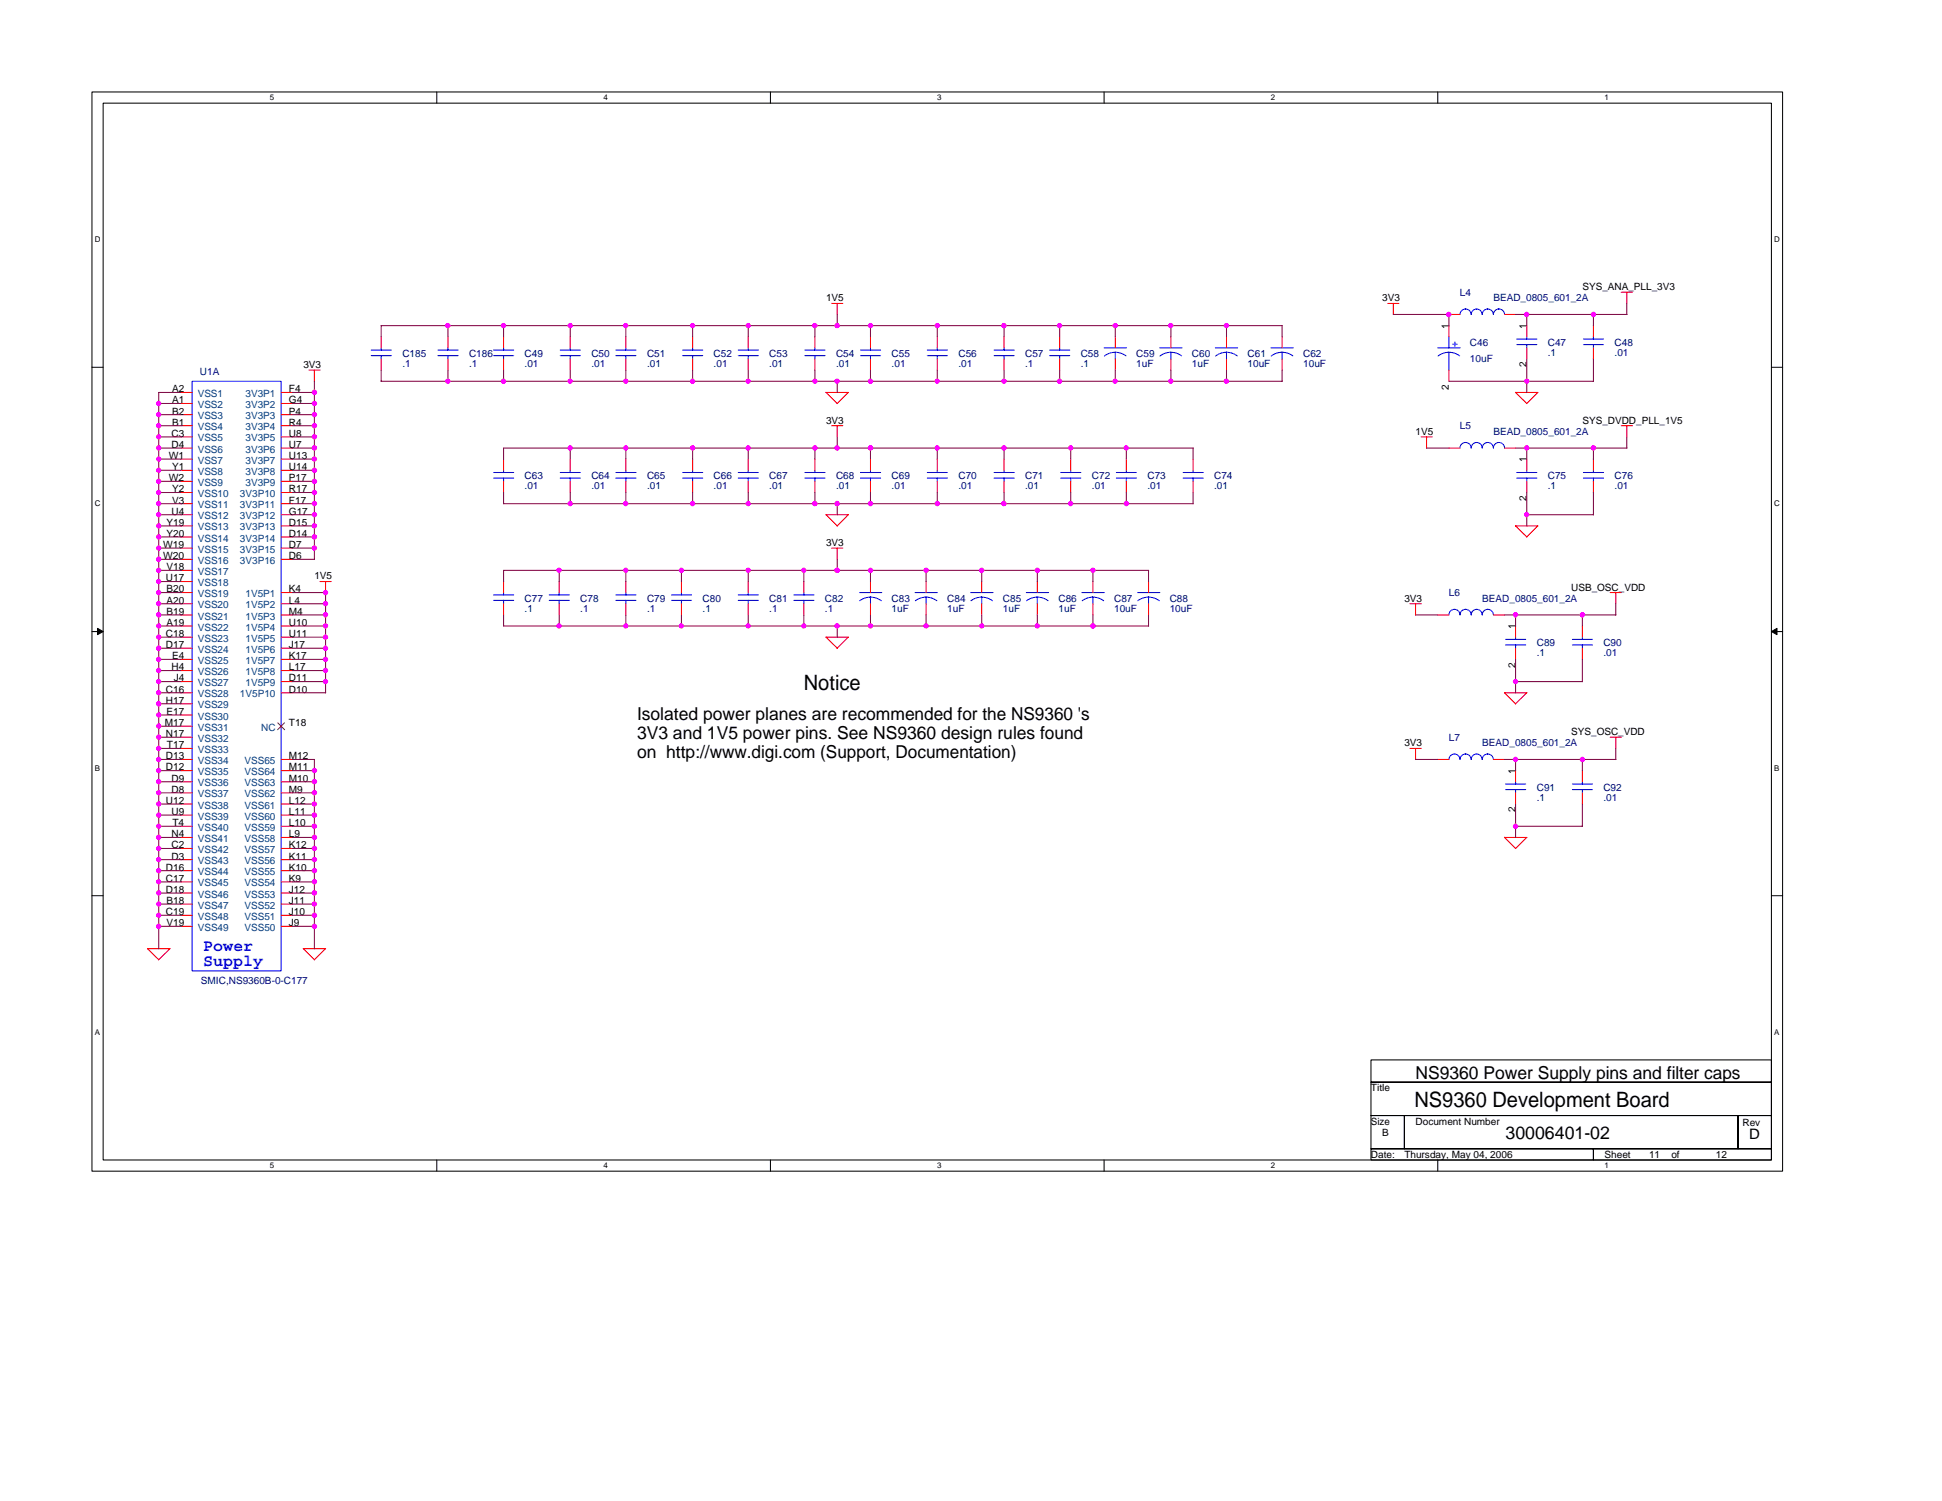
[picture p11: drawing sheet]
<svg xmlns="http://www.w3.org/2000/svg" width="279mm" height="216mm" viewBox="0 0 279 216" stroke-linecap="round" stroke-linejoin="round" font-family="sans-serif">
<defs><g id="words">
<g font-size="3">
<text x="115.7" y="99.2">Notice</text>
<text x="203.5" y="159.2">NS9360 Development Board</text>
</g>
<g font-size="2.6">
<text x="91.6" y="103.5">Isolated power planes are recommended for the NS9360 's</text>
<text x="91.6" y="106.3">3V3 and 1V5 power pins. See NS9360 design rules found</text>
<text x="91.6" y="109">on http://www.digi.com (Support, Documentation)</text>
<text x="203.7" y="155.2">NS9360 Power Supply pins and filter caps</text>
<text x="216.6" y="163.9">30006401-02</text>
</g>
<g font-size="2.4" fill="#00f">
<text x="29.2" y="136.9">Power</text>
<text x="29.2" y="138.9">Supply</text>
</g>
<text font-size="2.1" x="251.7" y="163.9">D</text>
<g font-size="1.4">
<text x="227.7" y="41.7">SYS_ANA_PLL_3V3</text>
<text x="118.8" y="43.3">1V5</text>
<text x="198.9" y="43.3">3V3</text>
<text x="208.4" y="47.3" transform="rotate(-90 208.4 47.3)">1</text>
<text x="219.6" y="47.3" transform="rotate(-90 219.6 47.3)">1</text>
<text x="43.6" y="52.9">3V3</text>
<text x="219.6" y="52.8" transform="rotate(-90 219.6 52.8)">2</text>
<text x="24.8" y="56.4">A2</text>
<text x="24.8" y="58">A1</text>
<text x="24.8" y="59.6">B2</text>
<text x="41.6" y="56.4">F4</text>
<text x="41.6" y="58">G4</text>
<text x="41.6" y="59.6">P4</text>
<text x="208.4" y="56" transform="rotate(-90 208.4 56)">2</text>
<text x="24.7" y="62.8">C3</text>
<text x="24.7" y="64.4">D4</text>
<text x="24.8" y="61.2">B1</text>
<text x="41.6" y="61.2">R4</text>
<text x="41.6" y="62.8">U8</text>
<text x="41.6" y="64.4">U7</text>
<text x="118.8" y="60.9">3V3</text>
<text x="203.7" y="62.5">1V5</text>
<text x="227.7" y="60.9">SYS_DVDD_PLL_1V5</text>
<text x="24.3" y="66">W1</text>
<text x="24.3" y="69.2">W2</text>
<text x="24.8" y="67.6">Y1</text>
<text x="24.8" y="70.8">Y2</text>
<text x="41.6" y="66">U13</text>
<text x="41.6" y="67.6">U14</text>
<text x="41.6" y="69.2">P17</text>
<text x="41.6" y="70.8">R17</text>
<text x="219.6" y="66.5" transform="rotate(-90 219.6 66.5)">1</text>
<text x="24" y="75.6">Y19</text>
<text x="24" y="77.2">Y20</text>
<text x="24.7" y="74">U4</text>
<text x="24.8" y="72.4">V3</text>
<text x="41.6" y="72.4">F17</text>
<text x="41.6" y="74">G17</text>
<text x="41.6" y="75.6">D15</text>
<text x="41.6" y="77.2">D14</text>
<text x="219.6" y="72" transform="rotate(-90 219.6 72)">2</text>
<text x="23.5" y="78.8">W19</text>
<text x="23.5" y="80.4">W20</text>
<text x="23.9" y="83.6">U17</text>
<text x="24" y="82">V18</text>
<text x="41.6" y="78.8">D7</text>
<text x="41.6" y="80.4">D6</text>
<text x="45.2" y="83.3">1V5</text>
<text x="118.8" y="78.5">3V3</text>
<text x="24" y="85.2">B20</text>
<text x="24" y="86.8">A20</text>
<text x="24" y="88.4">B19</text>
<text x="41.6" y="85.2">K4</text>
<text x="41.6" y="86.8">L4</text>
<text x="41.6" y="88.4">M4</text>
<text x="202" y="86.5">3V3</text>
<text x="226.1" y="84.9">USB_OSC_VDD</text>
<text x="23.9" y="91.6">C18</text>
<text x="23.9" y="93.2">D17</text>
<text x="24" y="90">A19</text>
<text x="24.8" y="94.8">E4</text>
<text x="41.6" y="90">U10</text>
<text x="41.6" y="91.6">U11</text>
<text x="41.6" y="93.2">J17</text>
<text x="41.6" y="94.8">K17</text>
<text x="218" y="90.5" transform="rotate(-90 218 90.5)">1</text>
<text x="23.9" y="99.6">C16</text>
<text x="23.9" y="101.2">H17</text>
<text x="24.7" y="96.4">H4</text>
<text x="25" y="98">J4</text>
<text x="41.6" y="96.4">L17</text>
<text x="41.6" y="98">D11</text>
<text x="41.6" y="99.6">D10</text>
<text x="218" y="96" transform="rotate(-90 218 96)">2</text>
<text x="23.7" y="104.4">M17</text>
<text x="23.9" y="106">N17</text>
<text x="24" y="102.8">E17</text>
<text x="24" y="107.6">T17</text>
<text x="41.6" y="104.4">T18</text>
<text x="202" y="107.3">3V3</text>
<text x="226.1" y="105.7">SYS_OSC_VDD</text>
<text x="23.9" y="109.2">D13</text>
<text x="23.9" y="110.8">D12</text>
<text x="24.7" y="112.4">D9</text>
<text x="41.6" y="112.4">M10</text>
<text x="41.6" y="110.8">M11</text>
<text x="41.6" y="109.2">M12</text>
<text x="218" y="111.3" transform="rotate(-90 218 111.3)">1</text>
<text x="23.9" y="115.6">U12</text>
<text x="24.7" y="114">D8</text>
<text x="24.7" y="117.2">U9</text>
<text x="24.8" y="118.8">T4</text>
<text x="41.6" y="118.8">L10</text>
<text x="41.6" y="117.2">L11</text>
<text x="41.6" y="115.6">L12</text>
<text x="41.6" y="114">M9</text>
<text x="218" y="116.8" transform="rotate(-90 218 116.8)">2</text>
<text x="23.9" y="125.2">D16</text>
<text x="24.7" y="120.4">N4</text>
<text x="24.7" y="122">C2</text>
<text x="24.7" y="123.6">D3</text>
<text x="41.6" y="125.2">K10</text>
<text x="41.6" y="123.6">K11</text>
<text x="41.6" y="122">K12</text>
<text x="41.6" y="120.4">L9</text>
<text x="23.9" y="126.8">C17</text>
<text x="23.9" y="128.4">D18</text>
<text x="23.9" y="131.6">C19</text>
<text x="24" y="130">B18</text>
<text x="41.6" y="131.6">J10</text>
<text x="41.6" y="130">J11</text>
<text x="41.6" y="128.4">J12</text>
<text x="41.6" y="126.8">K9</text>
<text x="24" y="133.2">V19</text>
<text x="41.6" y="133.2">J9</text>
<text x="197.2" y="156.9">Title</text>
<text x="197.2" y="161.7">Size</text>
<text x="203.7" y="161.7">Document Number</text>
<text x="250.7" y="161.9">Rev</text>
<text x="197.2" y="166.5">Date:</text>
<text x="198.9" y="163.3">B</text>
<text x="202" y="166.5">Thursday, May 04, 2006</text>
<text x="230.9" y="166.5">Sheet</text>
<text x="237.2" y="166.5">11</text>
<text x="240.5" y="166.5">of</text>
<text x="246.9" y="166.5">12</text>
</g>
<g font-size="1.4" fill="#000080">
<text x="210" y="42.5">L4</text>
<text x="214.9" y="43.3">BEAD_0805_601_2A</text>
<text x="28.8" y="53.9">U1A</text>
<text x="57.9" y="51.3">C185</text>
<text x="57.9" y="52.8">.1</text>
<text x="67.5" y="51.3">C186</text>
<text x="67.5" y="52.8">.1</text>
<text x="75.5" y="51.3">C49</text>
<text x="75.5" y="52.8">.01</text>
<text x="85.1" y="51.3">C50</text>
<text x="85.1" y="52.8">.01</text>
<text x="93.1" y="51.3">C51</text>
<text x="93.1" y="52.8">.01</text>
<text x="102.7" y="51.3">C52</text>
<text x="102.7" y="52.8">.01</text>
<text x="110.7" y="51.3">C53</text>
<text x="110.7" y="52.8">.01</text>
<text x="120.3" y="51.3">C54</text>
<text x="120.3" y="52.8">.01</text>
<text x="128.3" y="51.3">C55</text>
<text x="128.3" y="52.8">.01</text>
<text x="137.9" y="51.3">C56</text>
<text x="137.9" y="52.8">.01</text>
<text x="147.5" y="51.3">C57</text>
<text x="147.5" y="52.8">.1</text>
<text x="155.5" y="51.3">C58</text>
<text x="155.5" y="52.8">.1</text>
<text x="163.5" y="51.3">C59</text>
<text x="163.5" y="52.8">1uF</text>
<text x="171.5" y="51.3">C60</text>
<text x="171.5" y="52.8">1uF</text>
<text x="179.5" y="51.3">C61</text>
<text x="179.5" y="52.8">10uF</text>
<text x="187.5" y="51.3">C62</text>
<text x="187.5" y="52.8">10uF</text>
<text x="211.5" y="49.7">C46</text>
<text x="211.5" y="52.1">10uF</text>
<text x="222.7" y="49.7">C47</text>
<text x="222.7" y="51.2">.1</text>
<text x="232.3" y="49.7">C48</text>
<text x="232.3" y="51.2">.01</text>
<text x="210" y="61.7">L5</text>
<text x="214.9" y="62.5">BEAD_0805_601_2A</text>
<text x="75.5" y="68.9">C63</text>
<text x="75.5" y="70.4">.01</text>
<text x="85.1" y="68.9">C64</text>
<text x="85.1" y="70.4">.01</text>
<text x="93.1" y="68.9">C65</text>
<text x="93.1" y="70.4">.01</text>
<text x="102.7" y="68.9">C66</text>
<text x="102.7" y="70.4">.01</text>
<text x="110.7" y="68.9">C67</text>
<text x="110.7" y="70.4">.01</text>
<text x="120.3" y="68.9">C68</text>
<text x="120.3" y="70.4">.01</text>
<text x="128.3" y="68.9">C69</text>
<text x="128.3" y="70.4">.01</text>
<text x="137.9" y="68.9">C70</text>
<text x="137.9" y="70.4">.01</text>
<text x="147.5" y="68.9">C71</text>
<text x="147.5" y="70.4">.01</text>
<text x="157.1" y="68.9">C72</text>
<text x="157.1" y="70.4">.01</text>
<text x="165.1" y="68.9">C73</text>
<text x="165.1" y="70.4">.01</text>
<text x="174.7" y="68.9">C74</text>
<text x="174.7" y="70.4">.01</text>
<text x="222.7" y="68.9">C75</text>
<text x="222.7" y="70.4">.1</text>
<text x="232.3" y="68.9">C76</text>
<text x="232.3" y="70.4">.01</text>
<text x="75.5" y="86.5">C77</text>
<text x="75.5" y="88">.1</text>
<text x="83.5" y="86.5">C78</text>
<text x="83.5" y="88">.1</text>
<text x="93.1" y="86.5">C79</text>
<text x="93.1" y="88">.1</text>
<text x="101.1" y="86.5">C80</text>
<text x="101.1" y="88">.1</text>
<text x="110.7" y="86.5">C81</text>
<text x="110.7" y="88">.1</text>
<text x="118.7" y="86.5">C82</text>
<text x="118.7" y="88">.1</text>
<text x="128.3" y="86.5">C83</text>
<text x="128.3" y="88">1uF</text>
<text x="136.3" y="86.5">C84</text>
<text x="136.3" y="88">1uF</text>
<text x="144.3" y="86.5">C85</text>
<text x="144.3" y="88">1uF</text>
<text x="152.3" y="86.5">C86</text>
<text x="152.3" y="88">1uF</text>
<text x="160.3" y="86.5">C87</text>
<text x="160.3" y="88">10uF</text>
<text x="168.3" y="86.5">C88</text>
<text x="168.3" y="88">10uF</text>
<text x="208.5" y="85.7">L6</text>
<text x="213.2" y="86.5">BEAD_0805_601_2A</text>
<text x="221.1" y="92.9">C89</text>
<text x="221.1" y="94.4">.1</text>
<text x="230.7" y="92.9">C90</text>
<text x="230.7" y="94.4">.01</text>
<text x="208.5" y="106.5">L7</text>
<text x="213.2" y="107.3">BEAD_0805_601_2A</text>
<text x="221.1" y="113.7">C91</text>
<text x="230.7" y="113.7">C92</text>
<text x="221.1" y="115.2">.1</text>
<text x="230.7" y="115.2">.01</text>
<text x="28.9" y="141.6">SMIC,NS9360B-0-C177</text>
</g>
<text font-size="1.4" fill="#00f" x="208.9" y="49.9">+</text>
<g font-size="1.4" fill="#004080">
<text x="28.4" y="57.1">VSS1</text>
<text x="28.4" y="58.7">VSS2</text>
<text x="35.3" y="57.1">3V3P1</text>
<text x="35.3" y="58.7">3V3P2</text>
<text x="28.4" y="60.3">VSS3</text>
<text x="28.4" y="61.9">VSS4</text>
<text x="28.4" y="63.5">VSS5</text>
<text x="28.4" y="65.1">VSS6</text>
<text x="35.3" y="60.3">3V3P3</text>
<text x="35.3" y="61.9">3V3P4</text>
<text x="35.3" y="63.5">3V3P5</text>
<text x="35.3" y="65.1">3V3P6</text>
<text x="28.4" y="66.7">VSS7</text>
<text x="28.4" y="68.3">VSS8</text>
<text x="28.4" y="69.9">VSS9</text>
<text x="28.4" y="71.5">VSS10</text>
<text x="34.5" y="71.5">3V3P10</text>
<text x="35.3" y="66.7">3V3P7</text>
<text x="35.3" y="68.3">3V3P8</text>
<text x="35.3" y="69.9">3V3P9</text>
<text x="28.4" y="73.1">VSS11</text>
<text x="28.4" y="74.7">VSS12</text>
<text x="28.4" y="76.3">VSS13</text>
<text x="28.4" y="77.9">VSS14</text>
<text x="34.5" y="73.1">3V3P11</text>
<text x="34.5" y="74.7">3V3P12</text>
<text x="34.5" y="76.3">3V3P13</text>
<text x="34.5" y="77.9">3V3P14</text>
<text x="28.4" y="79.5">VSS15</text>
<text x="28.4" y="81.1">VSS16</text>
<text x="28.4" y="82.7">VSS17</text>
<text x="34.5" y="79.5">3V3P15</text>
<text x="34.5" y="81.1">3V3P16</text>
<text x="28.4" y="84.3">VSS18</text>
<text x="28.4" y="85.9">VSS19</text>
<text x="28.4" y="87.5">VSS20</text>
<text x="28.4" y="89.1">VSS21</text>
<text x="35.3" y="85.9">1V5P1</text>
<text x="35.3" y="87.5">1V5P2</text>
<text x="35.3" y="89.1">1V5P3</text>
<text x="28.4" y="90.7">VSS22</text>
<text x="28.4" y="92.3">VSS23</text>
<text x="28.4" y="93.9">VSS24</text>
<text x="28.4" y="95.5">VSS25</text>
<text x="35.3" y="90.7">1V5P4</text>
<text x="35.3" y="92.3">1V5P5</text>
<text x="35.3" y="93.9">1V5P6</text>
<text x="35.3" y="95.5">1V5P7</text>
<text x="28.4" y="97.1">VSS26</text>
<text x="28.4" y="98.7">VSS27</text>
<text x="28.4" y="100.3">VSS28</text>
<text x="28.4" y="101.9">VSS29</text>
<text x="34.5" y="100.3">1V5P10</text>
<text x="35.3" y="97.1">1V5P8</text>
<text x="35.3" y="98.7">1V5P9</text>
<text x="28.4" y="103.5">VSS30</text>
<text x="28.4" y="105.1">VSS31</text>
<text x="28.4" y="106.7">VSS32</text>
<text x="37.6" y="105.1">NC</text>
<text x="28.4" y="108.3">VSS33</text>
<text x="28.4" y="109.9">VSS34</text>
<text x="28.4" y="111.5">VSS35</text>
<text x="28.4" y="113.1">VSS36</text>
<text x="35.2" y="113.1">VSS63</text>
<text x="35.2" y="111.5">VSS64</text>
<text x="35.2" y="109.9">VSS65</text>
<text x="28.4" y="114.7">VSS37</text>
<text x="28.4" y="116.3">VSS38</text>
<text x="28.4" y="117.9">VSS39</text>
<text x="28.4" y="119.5">VSS40</text>
<text x="35.2" y="119.5">VSS59</text>
<text x="35.2" y="117.9">VSS60</text>
<text x="35.2" y="116.3">VSS61</text>
<text x="35.2" y="114.7">VSS62</text>
<text x="28.4" y="121.1">VSS41</text>
<text x="28.4" y="122.7">VSS42</text>
<text x="28.4" y="124.3">VSS43</text>
<text x="28.4" y="125.9">VSS44</text>
<text x="35.2" y="125.9">VSS55</text>
<text x="35.2" y="124.3">VSS56</text>
<text x="35.2" y="122.7">VSS57</text>
<text x="35.2" y="121.1">VSS58</text>
<text x="28.4" y="127.5">VSS45</text>
<text x="28.4" y="129.1">VSS46</text>
<text x="28.4" y="130.7">VSS47</text>
<text x="35.2" y="130.7">VSS52</text>
<text x="35.2" y="129.1">VSS53</text>
<text x="35.2" y="127.5">VSS54</text>
<text x="28.4" y="132.3">VSS48</text>
<text x="28.4" y="133.9">VSS49</text>
<text x="35.2" y="132.3">VSS51</text>
<text x="35.2" y="133.9">VSS50</text>
</g>
<g font-size="1.1">
<text x="38.8" y="14.4">5</text>
<text x="86.8" y="14.4">4</text>
<text x="134.8" y="14.4">3</text>
<text x="182.9" y="14.4">2</text>
<text x="230.9" y="14.4">1</text>
<text x="13.6" y="34.8">D</text>
<text x="255.3" y="34.8">D</text>
<text x="13.6" y="72.8">C</text>
<text x="255.3" y="72.8">C</text>
<text x="13.6" y="110.8">B</text>
<text x="255.3" y="110.8">B</text>
<text x="13.6" y="148.8">A</text>
<text x="255.3" y="148.8">A</text>
<text x="38.8" y="168">5</text>
<text x="86.8" y="168">4</text>
<text x="134.8" y="168">3</text>
<text x="182.9" y="168">2</text>
<text x="230.9" y="168">1</text>
</g>
</g></defs>
<path d="M13.2 13.2h243.3v155.3h-243.3zM14.8 14.8h240.1v152.1h-240.1z" fill="none" stroke="#000" stroke-width=".15"/>
<g fill="#fff">
<path d="M38.8 13.4h.7v1.3h-.7z"/>
<path d="M38.8 167h.7v1.3h-.7z"/>
</g>
<path d="M62.8 13.2v1.6M62.8 166.9v1.6" fill="none" stroke="#000" stroke-width=".15"/>
<g fill="#fff">
<path d="M86.8 13.4h.7v1.3h-.7z"/>
<path d="M86.8 167h.7v1.3h-.7z"/>
</g>
<path d="M110.8 13.2v1.6M110.8 166.9v1.6" fill="none" stroke="#000" stroke-width=".15"/>
<g fill="#fff">
<path d="M134.8 13.4h.7v1.3h-.7z"/>
<path d="M134.8 167h.7v1.3h-.7z"/>
</g>
<path d="M158.8 13.2v1.6M158.8 166.9v1.6" fill="none" stroke="#000" stroke-width=".15"/>
<g fill="#fff">
<path d="M182.9 13.4h.6v1.3h-.6z"/>
<path d="M182.9 167h.6v1.3h-.6z"/>
</g>
<path d="M206.9 13.2v1.6M206.9 166.9v1.6" fill="none" stroke="#000" stroke-width=".15"/>
<g fill="#fff">
<path d="M230.9 13.4h.6v1.3h-.6z"/>
<path d="M230.9 167h.6v1.3h-.6z"/>
<path d="M13.6 33.8h.8v1.3h-.8z"/>
<path d="M255.3 33.8h.8v1.3h-.8z"/>
<path d="M13.6 71.8h.8v1.3h-.8z"/>
<path d="M255.3 71.8h.8v1.3h-.8z"/>
</g>
<path d="M13.2 52.8h1.6M254.9 52.8h1.6" fill="none" stroke="#000" stroke-width=".15"/>
<g fill="#fff">
<path d="M13.6 109.8h.8v1.3h-.8z"/>
<path d="M255.3 109.8h.7v1.3h-.7z"/>
</g>
<path d="M13.2 90.8h1.6M254.9 90.8h1.6" fill="none" stroke="#000" stroke-width=".15"/>
<path d="M14 90.4l.8 .4-.8 .5zM254.9 90.8l.8-.4v.9z" fill="#000"/>
<path d="M14 90.4l.8 .4-.8 .5zM254.9 90.8l.8-.4v.9z" fill="none" stroke="#000" stroke-width=".14"/>
<g fill="#fff">
<path d="M13.6 147.8h.8v1.3h-.8z"/>
<path d="M255.3 147.8h.7v1.3h-.7z"/>
</g>
<path d="M13.2 128.8h1.6M254.9 128.8h1.6M197.2 152.5h57.7v3.2h-57.7zM197.2 155.7h57.7v4.8h-57.7zM197.2 160.5h4.8v4.7h-4.8zM197.2 165.2h32v1.7h-32zM202 160.5h48.1v4.7h-48.1zM229.2 165.2h25.7v1.7h-25.7zM250.1 160.5h4.8v4.7h-4.8z" fill="none" stroke="#000" stroke-width=".15"/>
<g fill="none" stroke="#f00" stroke-width=".15">
<path d="M26 56.4h1.6M26 58h1.6M26 59.6h1.6M40.4 56.4h1.6M40.4 58h1.6M40.4 59.6h1.6M44.4 53.2h1.7M45.2 53.2v1.7M54.8 48.4v1.6M54.8 51.6v1.6M64.5 48.4v1.6M64.5 51.6v1.6"/>
<path d="M72.5 48.4v1.6M72.5 51.6v1.6M82 48.4v1.6M82 51.6v1.6M90 48.4v1.6M90 51.6v1.6M99.6 48.4v1.6M99.6 51.6v1.6M107.6 48.4v1.6M107.6 51.6v1.6M117.2 48.4v1.6M117.2 51.6v1.6"/>
<path d="M119.7 43.6h1.6M120.5 43.6v1.7M122 56.4l-1.6 1.7M122.1 56.4h-3.3l1.7 1.6M125.2 48.4v1.6M125.2 51.6v1.6M134.8 48.4v1.6M134.8 51.6v1.6M144.5 48.4v1.6M144.5 51.6v1.6M152.5 48.4v1.6M152.5 51.6v1.6"/>
<path d="M160.5 48.4v1.6M160.5 51.6v1.6M168.5 48.4v1.6M168.5 51.6v1.6M176.5 48.4v1.6M176.5 51.6v1.6M184.5 48.4v1.6M184.5 51.6v1.6M199.7 43.6h1.6M200.5 43.6v1.7M208.5 45.2h1.5M208.5 46.8v1.6"/>
<path d="M208.5 53.2v1.6M216.5 45.2h1.6M219.7 46.8v1.6M219.7 50v1.6M221.2 56.4l-1.6 1.7M221.3 56.4h-3.2l1.6 1.6M229.2 46.8v1.6M229.2 50v1.6M233.2 42h1.7M234.1 42v1.7M26 61.2h1.6M26 75.6h1.6"/>
<path d="M26 62.8h1.6M26 74h1.6M26 78.8h1.6M26 64.5h1.6M26 66h1.6M26 67.6h1.6M26 69.2h1.6M26 70.8h1.6M26 72.5h1.6M26 77.2h1.6M40.4 61.2h1.6M40.4 75.6h1.6"/>
<path d="M40.4 62.8h1.6M40.4 74h1.6M40.4 78.8h1.6M40.4 64.5h1.6M40.4 66h1.6M40.4 67.6h1.6M40.4 69.2h1.6M40.4 70.8h1.6M40.4 72.5h1.6M40.4 77.2h1.6M72.5 66v1.6M72.5 69.2v1.6"/>
<path d="M82 66v1.6M82 69.2v1.6M90 66v1.6M90 69.2v1.6M99.6 66v1.6M99.6 69.2v1.6M107.6 66v1.6M107.6 69.2v1.6M117.2 66v1.6M117.2 69.2v1.6M119.7 61.2h1.6M119.7 78.8h1.6"/>
<path d="M120.5 61.2v1.7M120.5 78.8v1.7M122 74l-1.6 1.7M122.1 74h-3.3l1.7 1.6M125.2 66v1.6M125.2 69.2v1.6M134.8 66v1.6M134.8 69.2v1.6M144.5 66v1.6M144.5 69.2v1.6M154 66v1.6M154 69.2v1.6"/>
<path d="M162 66v1.6M162 69.2v1.6M171.7 66v1.6M171.7 69.2v1.6M204.5 62.8h1.6M205.2 62.8v1.7M208.5 64.5h1.5M216.5 64.5h1.6M219.7 66v1.6M219.7 69.2v1.6M221.2 75.6l-1.6 1.7M221.3 75.6h-3.2l1.6 1.6"/>
<path d="M229.2 66v1.6M229.2 69.2v1.6M233.2 61.2h1.7M234.1 61.2v1.7M26 83.6h1.6M26 85.2h1.6M26 99.6h1.6M26 86.8h1.6M26 91.6h1.6M26 80.5h1.6M26 82h1.6M26 88.5h1.6"/>
<path d="M26 90h1.6M26 93.2h1.6M26 94.8h1.6M26 96.5h1.6M26 98h1.6M40.4 85.2h1.6M40.4 99.6h1.6M40.4 86.8h1.6M40.4 91.6h1.6M40.4 80.5h1.6M40.4 88.5h1.6M40.4 90h1.6"/>
<path d="M40.4 93.2h1.6M40.4 94.8h1.6M40.4 96.5h1.6M40.4 98h1.6M46 83.6h1.7M46.8 83.6v1.7M72.5 83.6v1.6M72.5 86.8v1.7M80.5 83.6v1.6M80.5 86.8v1.7M90 83.6v1.6M90 86.8v1.7"/>
<path d="M98 83.6v1.6M98 86.8v1.7M107.6 83.6v1.6M107.6 86.8v1.7M115.7 83.6v1.6M115.7 86.8v1.7M118.8 91.6l1.7 1.6M118.8 91.6h3.3M122 91.6l-1.6 1.7M125.2 83.6v1.6M125.2 86.8v1.7M133.2 83.6v1.6"/>
<path d="M133.2 86.8v1.7M141.2 83.6v1.6M141.2 86.8v1.7M149.2 83.6v1.6M149.2 86.8v1.7M157.2 83.6v1.6M157.2 86.8v1.7M165.2 83.6v1.6M165.2 86.8v1.7M202.9 86.8h1.6M203.7 86.8v1.7M206.9 88.5h1.6"/>
<path d="M214.9 88.5h1.6M218.1 90v1.6M218.1 93.2v1.6M219.7 99.6l-1.6 1.6-1.6-1.6h3.2M227.7 90v1.6M227.7 93.2v1.6M231.7 85.2h1.6M232.5 85.2v1.7M26 107.6h1.6M26 106h1.6M26 101.2h1.6M26 102.8h1.6"/>
<path d="M26 104.5h1.6M26 109.2h1.6M26 110.8h1.6M26 112.5h1.6M26 114h1.6M26 115.7h1.6M26 117.2h1.6M26 118.8h1.6M40.4 104.5h.1M40.4 109.2h1.6M40.4 110.8h1.6M40.4 112.5h1.6"/>
<path d="M40.4 114h1.6M40.4 115.7h1.6M40.4 117.2h1.6M40.4 118.8h1.6M202.9 107.6h1.6M203.7 107.6v1.7M206.9 109.2h1.6M214.9 109.2h1.6M218.1 110.8v1.7M218.1 114v1.7M227.7 110.8v1.7M227.7 114v1.7"/>
<path d="M231.7 106h1.6M232.5 106v1.7M21.2 136.4l1.6 1.6M21.2 136.5h3.3l-1.7 1.6M26 120.5h1.6M26 122h1.6M26 123.7h1.6M26 125.2h1.6M26 126.8h1.6M26 128.5h1.6M26 130h1.6M26 131.7h1.6"/>
<path d="M26 133.2h1.6M40.4 120.5h1.6M40.4 122h1.6M40.4 123.7h1.6M40.4 125.2h1.6M40.4 126.8h1.6M40.4 128.5h1.6M40.4 130h1.6M40.4 131.7h1.6M40.4 133.2h1.6M43.6 136.4l1.6 1.6M43.6 136.5h3.3"/>
<path d="M46.8 136.5l-1.6 1.6M216.4 120.4l1.7 1.6M216.5 120.5h3.2M219.7 120.5l-1.7 1.6"/>
</g>
<g fill="none" stroke="#00f" stroke-width=".15">
<path d="M27.6 54.8h12.8v84.9h-12.8zM53.4 51.2h2.9M53.4 50.4h2.9M54.8 50v.4M54.8 51.1v.5M63 51.2h2.9M63 50.4h2.9M64.5 50v.4M64.5 51.1v.5M71 51.2h2.9M71 50.4h2.9M72.5 50v.4"/>
<path d="M72.5 51.1v.5M80.6 51.2h2.9M80.6 50.4h2.9M82 50v.4M82 51.1v.5M88.6 51.2h2.9M88.6 50.4h2.9M90 50v.4M90 51.1v.5M98.2 51.2h2.9M98.2 50.4h2.9M99.6 50v.4"/>
<path d="M99.6 51.1v.5M106.2 51.2h2.9M106.2 50.4h2.9M107.6 50v.4M107.6 51.1v.5M115.8 51.2h2.9M115.8 50.4h2.9M117.2 50v.4M117.2 51.1v.5M123.8 51.2h2.9M123.8 50.4h2.9M125.2 50v.4"/>
<path d="M125.2 51.1v.5M133.4 51.2h2.9M133.4 50.4h2.9M134.8 50v.4M134.8 51.1v.5M143 51.2h2.9M143 50.4h2.9M144.5 50v.4M144.5 51.1v.5M151 51.2h2.9M151 50.4h2.9M152.5 50v.4"/>
<path d="M152.5 51.1v.5M158.8 50h3.3M160.5 50.7v1M162 51.2a2.56 2.56 0 0 0-1.6-.5 2.56 2.56 0 0 0-1.5 .5M166.9 50h3.2M168.5 50.7v1M170 51.2a2.56 2.56 0 0 0-1.6-.5 2.56 2.56 0 0 0-1.5 .5M174.9 50h3.2M176.5 50.7v1M178 51.2a2.56 2.56 0 0 0-1.6-.5 2.56 2.56 0 0 0-1.5 .5M182.9 50h3.2M184.5 50.7v1"/>
<path d="M186 51.2a2.56 2.56 0 0 0-1.6-.5 2.56 2.56 0 0 0-1.5 .5M206.9 50h3.2M208.5 48.4v1.7M208.5 50.7v2.6M210 51.2a2.56 2.56 0 0 0-1.6-.5h.1a2.56 2.56 0 0 0-1.6 .5M210 45.2a.8 .8 0 0 1 .8-.8 .8 .8 0 0 1 .9 .8 .79 .79 0 0 1 .8-.8 .79 .79 0 0 1 .7 .8 .8 .8 0 0 1 .8-.8 .8 .8 0 0 1 .9 .8 .8 .8 0 0 1 .7-.8 .8 .8 0 0 1 .9 .8M218.2 49.6h2.9M218.2 48.8h2.9M219.7 48.4v.4M219.7 49.5v.5M227.8 49.6h2.9M227.8 48.8h2.9"/>
<path d="M229.2 48.4v.4M229.2 49.5v.5M71 68.8h2.9M71 68h2.9M72.5 67.6v.4M72.5 68.7v.5M80.6 68.8h2.9M80.6 68h2.9M82 67.6v.4M82 68.7v.5M88.6 68.8h2.9M88.6 68h2.9"/>
<path d="M90 67.6v.4M90 68.7v.5M98.2 68.8h2.9M98.2 68h2.9M99.6 67.6v.4M99.6 68.7v.5M106.2 68.8h2.9M106.2 68h2.9M107.6 67.6v.4M107.6 68.7v.5M115.8 68.8h2.9M115.8 68h2.9"/>
<path d="M117.2 67.6v.4M117.2 68.7v.5M123.8 68.8h2.9M123.8 68h2.9M125.2 67.6v.4M125.2 68.7v.5M133.4 68.8h2.9M133.4 68h2.9M134.8 67.6v.4M134.8 68.7v.5M143 68.8h2.9M143 68h2.9"/>
<path d="M144.5 67.6v.4M144.5 68.7v.5M152.6 68.8h2.9M152.6 68h2.9M154 67.6v.4M154 68.7v.5M160.6 68.8h2.9M160.6 68h2.9M162 67.6v.4M162 68.7v.5M170.2 68.8h2.9M170.2 68h2.9"/>
<path d="M171.7 67.6v.4M171.7 68.7v.5M210 64.4a.8 .8 0 0 1 .8-.8 .8 .8 0 0 1 .9 .8 .79 .79 0 0 1 .8-.8 .79 .79 0 0 1 .7 .8 .8 .8 0 0 1 .8-.8 .8 .8 0 0 1 .9 .8 .8 .8 0 0 1 .7-.8 .8 .8 0 0 1 .9 .8M218.2 68.8h2.9M218.2 68h2.9M219.7 67.6v.4M219.7 68.7v.5M227.8 68.8h2.9M227.8 68h2.9M229.2 67.6v.4M229.2 68.7v.5M71 86.4h2.9"/>
<path d="M71 85.6h2.9M72.5 85.2v.4M72.5 86.3v.5M79 86.4h2.9M79 85.6h2.9M80.5 85.2v.4M80.5 86.3v.5M88.6 86.4h2.9M88.6 85.6h2.9M90 85.2v.4M90 86.3v.5M96.6 86.4h2.9"/>
<path d="M96.6 85.6h2.9M98 85.2v.4M98 86.3v.5M106.2 86.4h2.9M106.2 85.6h2.9M107.6 85.2v.4M107.6 86.3v.5M114.2 86.4h2.9M114.2 85.6h2.9M115.7 85.2v.4M115.7 86.3v.5M123.7 85.2h3.2"/>
<path d="M123.7 86.4a2.56 2.56 0 0 1 1.5-.5 2.55 2.55 0 0 1 1.6 .5M125.2 85.9v1M131.7 85.2h3.2M131.7 86.4a2.56 2.56 0 0 1 1.5-.5 2.55 2.55 0 0 1 1.6 .5M133.2 85.9v1M139.7 85.2h3.2M139.7 86.4a2.56 2.56 0 0 1 1.5-.5 2.55 2.55 0 0 1 1.6 .5M141.2 85.9v1M147.7 85.2h3.2M147.7 86.4a2.56 2.56 0 0 1 1.5-.5 2.55 2.55 0 0 1 1.6 .5M149.2 85.9v1M155.7 85.2h3.2"/>
<path d="M155.7 86.4a2.56 2.56 0 0 1 1.5-.5 2.55 2.55 0 0 1 1.6 .5M157.2 85.9v1M163.7 85.2h3.2M163.7 86.4a2.56 2.56 0 0 1 1.5-.5 2.55 2.55 0 0 1 1.6 .5M165.2 85.9v1M208.5 88.4a.79 .79 0 0 1 .8-.8 .79 .79 0 0 1 .7 .8 .8 .8 0 0 1 .8-.8 .8 .8 0 0 1 .9 .8 .79 .79 0 0 1 .8-.8 .79 .79 0 0 1 .7 .8 .8 .8 0 0 1 .8-.8 .8 .8 0 0 1 .9 .8M216.6 92.8h2.9M216.6 92h2.9M218.1 91.6v.4M218.1 92.7v.5M226.2 92.8h2.9M226.2 92h2.9"/>
<path d="M227.7 91.6v.4M227.7 92.7v.5M208.5 109.2a.79 .79 0 0 1 .8-.7 .79 .79 0 0 1 .7 .7 .8 .8 0 0 1 .8-.7 .8 .8 0 0 1 .9 .7 .79 .79 0 0 1 .8-.7 .79 .79 0 0 1 .7 .7 .8 .8 0 0 1 .8-.7 .8 .8 0 0 1 .9 .7M216.6 113.6h2.9M216.6 112.8h2.9M218.1 112.5v.3M218.1 113.6v.4M226.2 113.6h2.9M226.2 112.8h2.9M227.7 112.5v.3M227.7 113.6v.4"/>
</g>
<path d="M40 104l1 1M40.9 104l-1 1" fill="none" stroke="#804000" stroke-width=".14"/>
<g fill="none" stroke="#800040" stroke-width=".15">
<path d="M22.8 58h3.3M22.8 59.6h3.3M26.1 56.4h-3.3v80.1M42 56.4h3.3M42 58h3.3M42 59.6h3.3M45.2 54.8l.1 25.7h-3.3M54.8 48.4v-1.6h129.7v1.6M54.8 53.2v1.6M64.5 46.8v1.6M64.5 53.2v1.7M72.5 46.8v1.7"/>
<path d="M72.5 53.2v1.6M82 46.8v1.6M82 53.2v1.7M90 46.8v1.6M90 53.2v1.7M99.6 46.8v1.6M99.6 53.2v1.7M107.6 46.8v1.6M107.6 53.2v1.7M117.2 46.8v1.6M117.2 53.2v1.7M120.5 45.2v1.7"/>
<path d="M120.5 54.8v1.6M125.2 46.8v1.6M125.2 53.2v1.7M134.8 46.8v1.6M134.8 53.2v1.7M144.5 46.8v1.6M144.5 53.2v1.7M152.5 46.8v1.6M152.5 53.2v1.7M160.5 46.8v1.6M160.5 53.2v1.7M168.5 46.8v1.6"/>
<path d="M168.5 53.2v1.7M176.5 46.8v1.6M176.5 53.2v1.7M184.5 53.2v1.6h-129.7M200.5 45.2h8v1.7M218.1 45.2h16M219.7 45.2v1.7M219.7 51.6v4.9M229.2 51.6l.1 3.2h-20.8M229.2 45.2v1.7M234.1 43.6v1.7M22.8 61.2h3.3"/>
<path d="M22.8 62.8h3.3M22.8 64.5h3.3M22.8 66h3.3M22.8 67.6h3.3M22.8 69.2h3.3M22.8 70.8h3.3M22.8 72.5h3.3M22.8 74h3.3M22.8 75.6h3.3M22.8 77.2h3.3M22.8 78.8h3.3M42 61.2h3.3"/>
<path d="M42 62.8h3.3M42 64.5h3.3M42 66h3.3M42 67.6h3.3M42 69.2h3.3M42 70.8h3.3M42 72.5h3.3M42 74h3.3M42 75.6h3.3M42 77.2h3.3M42 78.8h3.3M72.5 70.8l-.1 1.7h99.3"/>
<path d="M82 64.4v1.6M82 70.8v1.7M90 64.4v1.6M90 70.8v1.7M99.6 64.5v1.6M99.6 70.8v1.7M107.6 64.4v1.6M107.6 70.8v1.7M117.2 64.4v1.6M117.2 70.8v1.7M120.5 62.8v1.7M120.5 72.4v1.6"/>
<path d="M125.2 64.4v1.6M125.2 70.8v1.7M134.8 64.4v1.6M134.8 70.8v1.7M144.5 64.4v1.6M144.5 70.8v1.7M154 64.4v1.6M154 70.8v1.7M162 64.4v1.6M162 70.8v1.7M171.7 64.5h-99.3l.1 1.6M171.7 64.4v1.6"/>
<path d="M171.7 70.8v1.7M205.2 64.5h3.3M218.1 64.5h16M219.7 74h9.6M219.7 64.5v1.6M219.7 70.8v4.9M229.2 64.5v1.6M229.2 70.8v3.3M234.1 62.8v1.7M22.8 99.6h3.3M22.8 85.2h3.3M22.8 80.5h3.3"/>
<path d="M22.8 82h3.3M22.8 83.6h3.3M22.8 86.8h3.3M22.8 88.5h3.3M22.8 90h3.3M22.8 91.6h3.3M22.8 93.2h3.3M22.8 94.8h3.3M22.8 96.5h3.3M22.8 98h3.3M42 99.6h4.9M42 85.2h4.9"/>
<path d="M42 86.8h4.9M42 88.5h4.9M42 90h4.9M42 91.6h4.9M42 93.2h4.9M42 94.8h4.9M42 96.5h4.9M42 98h4.9M46.8 85.2v14.5M72.5 90h92.8M72.5 88.5v1.6M80.5 82v1.7"/>
<path d="M80.5 88.5v1.6M90 82v1.7M90 88.5v1.6M98 82v1.7M98 88.5v1.6M107.6 82v1.7M107.6 88.5v1.6M115.7 82v1.7M115.7 88.5v1.6M120.5 80.5v1.6M120.5 90v1.7M125.2 82v1.7"/>
<path d="M125.2 88.5v1.6M133.2 82v1.7M133.2 88.5v1.6M141.2 82v1.7M141.2 88.5v1.6M149.2 82v1.7M149.2 88.5v1.6M157.2 82v1.7M157.2 88.5v1.6M165.2 82v1.7M165.2 88.5v1.6M165.3 82h-92.8v1.7"/>
<path d="M203.6 88.5h3.3M216.5 88.5h16M218.1 98h9.6M218.1 88.5v1.6M218.1 94.8v4.9M227.7 88.5v1.6M227.7 94.8v3.3M232.5 86.8v1.7M22.8 109.2h3.3M22.8 101.2h3.3M22.8 112.5h3.3M22.8 110.8h3.3"/>
<path d="M22.8 107.6h3.3M22.8 106h3.3M22.8 104.5h3.3M22.8 102.8h3.3M22.8 114h3.3M22.8 115.7h3.3M22.8 117.2h3.3M22.8 118.8h3.3M42 109.2h3.2v27.3M42 112.5h3.3M42 110.8h3.3M42 114h3.3"/>
<path d="M42 115.7h3.3M42 117.2h3.3M42 118.8h3.3M203.6 109.2h3.3M216.5 109.2h16M218.1 118.8h9.6M218.1 109.2v1.7M218.1 115.7v4.8M227.7 109.2v1.7M227.7 115.7v3.2M232.5 107.6v1.7M22.8 120.5h3.3"/>
<path d="M22.8 122h3.3M22.8 123.7h3.3M22.8 125.2h3.3M22.8 133.2h3.3M22.8 131.7h3.3M22.8 130h3.3M22.8 128.5h3.3M22.8 126.8h3.3M42 120.5h3.3M42 122h3.3M42 123.7h3.3M42 125.2h3.3"/>
<path d="M42 133.2h3.3M42 131.7h3.3M42 130h3.3M42 128.5h3.3M42 126.8h3.3"/>
</g>
<circle cx="46.8" cy="85.2" r=".31" fill="#f0f"/>
<circle cx="46.8" cy="85.2" r=".31" fill="none" stroke="#f0f" stroke-width=".15"/>
<circle cx="22.8" cy="58" r=".31" fill="#f0f"/>
<circle cx="22.8" cy="58" r=".31" fill="none" stroke="#f0f" stroke-width=".15"/>
<circle cx="45.2" cy="110.8" r=".31" fill="#f0f"/>
<circle cx="45.2" cy="110.8" r=".31" fill="none" stroke="#f0f" stroke-width=".15"/>
<circle cx="45.2" cy="56.4" r=".32" fill="#f0f"/>
<circle cx="45.2" cy="56.4" r=".32" fill="none" stroke="#f0f" stroke-width=".15"/>
<circle cx="45.2" cy="59.6" r=".31" fill="#f0f"/>
<circle cx="45.2" cy="59.6" r=".31" fill="none" stroke="#f0f" stroke-width=".15"/>
<circle cx="45.2" cy="61.2" r=".32" fill="#f0f"/>
<circle cx="45.2" cy="61.2" r=".32" fill="none" stroke="#f0f" stroke-width=".15"/>
<circle cx="45.2" cy="62.8" r=".31" fill="#f0f"/>
<circle cx="45.2" cy="62.8" r=".31" fill="none" stroke="#f0f" stroke-width=".15"/>
<circle cx="45.2" cy="64.4" r=".32" fill="#f0f"/>
<circle cx="45.2" cy="64.4" r=".32" fill="none" stroke="#f0f" stroke-width=".15"/>
<circle cx="45.2" cy="66" r=".31" fill="#f0f"/>
<circle cx="45.2" cy="66" r=".31" fill="none" stroke="#f0f" stroke-width=".15"/>
<circle cx="45.2" cy="67.6" r=".31" fill="#f0f"/>
<circle cx="45.2" cy="67.6" r=".31" fill="none" stroke="#f0f" stroke-width=".15"/>
<circle cx="45.2" cy="69.2" r=".32" fill="#f0f"/>
<circle cx="45.2" cy="69.2" r=".32" fill="none" stroke="#f0f" stroke-width=".15"/>
<circle cx="45.2" cy="70.8" r=".31" fill="#f0f"/>
<circle cx="45.2" cy="70.8" r=".31" fill="none" stroke="#f0f" stroke-width=".15"/>
<circle cx="45.2" cy="72.4" r=".32" fill="#f0f"/>
<circle cx="45.2" cy="72.4" r=".32" fill="none" stroke="#f0f" stroke-width=".15"/>
<circle cx="45.2" cy="74" r=".31" fill="#f0f"/>
<circle cx="45.2" cy="74" r=".31" fill="none" stroke="#f0f" stroke-width=".15"/>
<circle cx="45.2" cy="75.6" r=".31" fill="#f0f"/>
<circle cx="45.2" cy="75.6" r=".31" fill="none" stroke="#f0f" stroke-width=".15"/>
<circle cx="45.2" cy="77.2" r=".32" fill="#f0f"/>
<circle cx="45.2" cy="77.2" r=".32" fill="none" stroke="#f0f" stroke-width=".15"/>
<circle cx="45.2" cy="78.8" r=".31" fill="#f0f"/>
<circle cx="45.2" cy="78.8" r=".31" fill="none" stroke="#f0f" stroke-width=".15"/>
<circle cx="22.8" cy="80.4" r=".31" fill="#f0f"/>
<circle cx="22.8" cy="80.4" r=".31" fill="none" stroke="#f0f" stroke-width=".15"/>
<circle cx="22.8" cy="78.8" r=".31" fill="#f0f"/>
<circle cx="22.8" cy="78.8" r=".31" fill="none" stroke="#f0f" stroke-width=".15"/>
<circle cx="22.8" cy="77.2" r=".31" fill="#f0f"/>
<circle cx="22.8" cy="77.2" r=".31" fill="none" stroke="#f0f" stroke-width=".15"/>
<circle cx="22.8" cy="75.6" r=".31" fill="#f0f"/>
<circle cx="22.8" cy="75.6" r=".31" fill="none" stroke="#f0f" stroke-width=".15"/>
<circle cx="22.8" cy="74" r=".31" fill="#f0f"/>
<circle cx="22.8" cy="74" r=".31" fill="none" stroke="#f0f" stroke-width=".15"/>
<circle cx="22.8" cy="72.4" r=".31" fill="#f0f"/>
<circle cx="22.8" cy="72.4" r=".31" fill="none" stroke="#f0f" stroke-width=".15"/>
<circle cx="22.8" cy="70.8" r=".31" fill="#f0f"/>
<circle cx="22.8" cy="70.8" r=".31" fill="none" stroke="#f0f" stroke-width=".15"/>
<circle cx="22.8" cy="69.2" r=".31" fill="#f0f"/>
<circle cx="22.8" cy="69.2" r=".31" fill="none" stroke="#f0f" stroke-width=".15"/>
<circle cx="22.8" cy="67.6" r=".31" fill="#f0f"/>
<circle cx="22.8" cy="67.6" r=".31" fill="none" stroke="#f0f" stroke-width=".15"/>
<circle cx="22.8" cy="66" r=".31" fill="#f0f"/>
<circle cx="22.8" cy="66" r=".31" fill="none" stroke="#f0f" stroke-width=".15"/>
<circle cx="22.8" cy="64.4" r=".31" fill="#f0f"/>
<circle cx="22.8" cy="64.4" r=".31" fill="none" stroke="#f0f" stroke-width=".15"/>
<circle cx="22.8" cy="62.8" r=".31" fill="#f0f"/>
<circle cx="22.8" cy="62.8" r=".31" fill="none" stroke="#f0f" stroke-width=".15"/>
<circle cx="22.8" cy="61.2" r=".31" fill="#f0f"/>
<circle cx="22.8" cy="61.2" r=".31" fill="none" stroke="#f0f" stroke-width=".15"/>
<circle cx="22.8" cy="59.6" r=".31" fill="#f0f"/>
<circle cx="22.8" cy="59.6" r=".31" fill="none" stroke="#f0f" stroke-width=".15"/>
<circle cx="22.8" cy="82" r=".31" fill="#f0f"/>
<circle cx="22.8" cy="82" r=".31" fill="none" stroke="#f0f" stroke-width=".15"/>
<circle cx="22.8" cy="83.6" r=".31" fill="#f0f"/>
<circle cx="22.8" cy="83.6" r=".31" fill="none" stroke="#f0f" stroke-width=".15"/>
<circle cx="22.8" cy="85.2" r=".31" fill="#f0f"/>
<circle cx="22.8" cy="85.2" r=".31" fill="none" stroke="#f0f" stroke-width=".15"/>
<circle cx="22.8" cy="86.8" r=".31" fill="#f0f"/>
<circle cx="22.8" cy="86.8" r=".31" fill="none" stroke="#f0f" stroke-width=".15"/>
<circle cx="22.8" cy="88.4" r=".31" fill="#f0f"/>
<circle cx="22.8" cy="88.4" r=".31" fill="none" stroke="#f0f" stroke-width=".15"/>
<circle cx="22.8" cy="90" r=".31" fill="#f0f"/>
<circle cx="22.8" cy="90" r=".31" fill="none" stroke="#f0f" stroke-width=".15"/>
<circle cx="22.8" cy="91.6" r=".31" fill="#f0f"/>
<circle cx="22.8" cy="91.6" r=".31" fill="none" stroke="#f0f" stroke-width=".15"/>
<circle cx="22.8" cy="93.2" r=".31" fill="#f0f"/>
<circle cx="22.8" cy="93.2" r=".31" fill="none" stroke="#f0f" stroke-width=".15"/>
<circle cx="22.8" cy="94.8" r=".31" fill="#f0f"/>
<circle cx="22.8" cy="94.8" r=".31" fill="none" stroke="#f0f" stroke-width=".15"/>
<circle cx="22.8" cy="96.4" r=".31" fill="#f0f"/>
<circle cx="22.8" cy="96.4" r=".31" fill="none" stroke="#f0f" stroke-width=".15"/>
<circle cx="22.8" cy="98" r=".31" fill="#f0f"/>
<circle cx="22.8" cy="98" r=".31" fill="none" stroke="#f0f" stroke-width=".15"/>
<circle cx="22.8" cy="99.6" r=".31" fill="#f0f"/>
<circle cx="22.8" cy="99.6" r=".31" fill="none" stroke="#f0f" stroke-width=".15"/>
<circle cx="22.8" cy="101.2" r=".31" fill="#f0f"/>
<circle cx="22.8" cy="101.2" r=".31" fill="none" stroke="#f0f" stroke-width=".15"/>
<circle cx="22.8" cy="102.8" r=".31" fill="#f0f"/>
<circle cx="22.8" cy="102.8" r=".31" fill="none" stroke="#f0f" stroke-width=".15"/>
<circle cx="22.8" cy="114" r=".31" fill="#f0f"/>
<circle cx="22.8" cy="114" r=".31" fill="none" stroke="#f0f" stroke-width=".15"/>
<circle cx="22.8" cy="109.2" r=".31" fill="#f0f"/>
<circle cx="22.8" cy="109.2" r=".31" fill="none" stroke="#f0f" stroke-width=".15"/>
<circle cx="22.8" cy="106" r=".31" fill="#f0f"/>
<circle cx="22.8" cy="106" r=".31" fill="none" stroke="#f0f" stroke-width=".15"/>
<circle cx="22.8" cy="104.4" r=".31" fill="#f0f"/>
<circle cx="22.8" cy="104.4" r=".31" fill="none" stroke="#f0f" stroke-width=".15"/>
<circle cx="46.8" cy="86.8" r=".31" fill="#f0f"/>
<circle cx="46.8" cy="86.8" r=".31" fill="none" stroke="#f0f" stroke-width=".15"/>
<circle cx="46.8" cy="88.4" r=".31" fill="#f0f"/>
<circle cx="46.8" cy="88.4" r=".31" fill="none" stroke="#f0f" stroke-width=".15"/>
<circle cx="46.8" cy="90" r=".31" fill="#f0f"/>
<circle cx="46.8" cy="90" r=".31" fill="none" stroke="#f0f" stroke-width=".15"/>
<circle cx="46.8" cy="91.6" r=".31" fill="#f0f"/>
<circle cx="46.8" cy="91.6" r=".31" fill="none" stroke="#f0f" stroke-width=".15"/>
<circle cx="46.8" cy="93.2" r=".31" fill="#f0f"/>
<circle cx="46.8" cy="93.2" r=".31" fill="none" stroke="#f0f" stroke-width=".15"/>
<circle cx="46.8" cy="94.8" r=".31" fill="#f0f"/>
<circle cx="46.8" cy="94.8" r=".31" fill="none" stroke="#f0f" stroke-width=".15"/>
<circle cx="46.8" cy="96.4" r=".31" fill="#f0f"/>
<circle cx="46.8" cy="96.4" r=".31" fill="none" stroke="#f0f" stroke-width=".15"/>
<circle cx="46.8" cy="98" r=".31" fill="#f0f"/>
<circle cx="46.8" cy="98" r=".31" fill="none" stroke="#f0f" stroke-width=".15"/>
<circle cx="45.2" cy="112.4" r=".32" fill="#f0f"/>
<circle cx="45.2" cy="112.4" r=".32" fill="none" stroke="#f0f" stroke-width=".15"/>
<circle cx="45.2" cy="114" r=".31" fill="#f0f"/>
<circle cx="45.2" cy="114" r=".31" fill="none" stroke="#f0f" stroke-width=".15"/>
<circle cx="45.2" cy="115.6" r=".31" fill="#f0f"/>
<circle cx="45.2" cy="115.6" r=".31" fill="none" stroke="#f0f" stroke-width=".15"/>
<circle cx="45.2" cy="117.2" r=".32" fill="#f0f"/>
<circle cx="45.2" cy="117.2" r=".32" fill="none" stroke="#f0f" stroke-width=".15"/>
<circle cx="45.2" cy="118.8" r=".31" fill="#f0f"/>
<circle cx="45.2" cy="118.8" r=".31" fill="none" stroke="#f0f" stroke-width=".15"/>
<circle cx="45.2" cy="120.4" r=".32" fill="#f0f"/>
<circle cx="45.2" cy="120.4" r=".32" fill="none" stroke="#f0f" stroke-width=".15"/>
<circle cx="45.2" cy="122" r=".31" fill="#f0f"/>
<circle cx="45.2" cy="122" r=".31" fill="none" stroke="#f0f" stroke-width=".15"/>
<circle cx="45.2" cy="123.6" r=".31" fill="#f0f"/>
<circle cx="45.2" cy="123.6" r=".31" fill="none" stroke="#f0f" stroke-width=".15"/>
<circle cx="45.2" cy="125.2" r=".32" fill="#f0f"/>
<circle cx="45.2" cy="125.2" r=".32" fill="none" stroke="#f0f" stroke-width=".15"/>
<circle cx="45.2" cy="133.2" r=".32" fill="#f0f"/>
<circle cx="45.2" cy="133.2" r=".32" fill="none" stroke="#f0f" stroke-width=".15"/>
<circle cx="45.2" cy="131.6" r=".31" fill="#f0f"/>
<circle cx="45.2" cy="131.6" r=".31" fill="none" stroke="#f0f" stroke-width=".15"/>
<circle cx="45.2" cy="128.4" r=".32" fill="#f0f"/>
<circle cx="45.2" cy="128.4" r=".32" fill="none" stroke="#f0f" stroke-width=".15"/>
<circle cx="45.2" cy="130" r=".31" fill="#f0f"/>
<circle cx="45.2" cy="130" r=".31" fill="none" stroke="#f0f" stroke-width=".15"/>
<circle cx="45.2" cy="126.8" r=".31" fill="#f0f"/>
<circle cx="45.2" cy="126.8" r=".31" fill="none" stroke="#f0f" stroke-width=".15"/>
<circle cx="22.8" cy="133.2" r=".31" fill="#f0f"/>
<circle cx="22.8" cy="133.2" r=".31" fill="none" stroke="#f0f" stroke-width=".15"/>
<circle cx="22.8" cy="131.6" r=".31" fill="#f0f"/>
<circle cx="22.8" cy="131.6" r=".31" fill="none" stroke="#f0f" stroke-width=".15"/>
<circle cx="22.8" cy="130" r=".31" fill="#f0f"/>
<circle cx="22.8" cy="130" r=".31" fill="none" stroke="#f0f" stroke-width=".15"/>
<circle cx="22.8" cy="128.4" r=".31" fill="#f0f"/>
<circle cx="22.8" cy="128.4" r=".31" fill="none" stroke="#f0f" stroke-width=".15"/>
<circle cx="22.8" cy="126.8" r=".31" fill="#f0f"/>
<circle cx="22.8" cy="126.8" r=".31" fill="none" stroke="#f0f" stroke-width=".15"/>
<circle cx="22.8" cy="125.2" r=".31" fill="#f0f"/>
<circle cx="22.8" cy="125.2" r=".31" fill="none" stroke="#f0f" stroke-width=".15"/>
<circle cx="22.8" cy="123.6" r=".31" fill="#f0f"/>
<circle cx="22.8" cy="123.6" r=".31" fill="none" stroke="#f0f" stroke-width=".15"/>
<circle cx="22.8" cy="122" r=".31" fill="#f0f"/>
<circle cx="22.8" cy="122" r=".31" fill="none" stroke="#f0f" stroke-width=".15"/>
<circle cx="22.8" cy="120.4" r=".31" fill="#f0f"/>
<circle cx="22.8" cy="120.4" r=".31" fill="none" stroke="#f0f" stroke-width=".15"/>
<circle cx="22.8" cy="118.8" r=".31" fill="#f0f"/>
<circle cx="22.8" cy="118.8" r=".31" fill="none" stroke="#f0f" stroke-width=".15"/>
<circle cx="22.8" cy="117.2" r=".31" fill="#f0f"/>
<circle cx="22.8" cy="117.2" r=".31" fill="none" stroke="#f0f" stroke-width=".15"/>
<circle cx="22.8" cy="115.6" r=".31" fill="#f0f"/>
<circle cx="22.8" cy="115.6" r=".31" fill="none" stroke="#f0f" stroke-width=".15"/>
<circle cx="219.6" cy="54.8" r=".31" fill="#f0f"/>
<circle cx="219.6" cy="54.8" r=".31" fill="none" stroke="#f0f" stroke-width=".15"/>
<circle cx="229.2" cy="45.2" r=".32" fill="#f0f"/>
<circle cx="229.2" cy="45.2" r=".32" fill="none" stroke="#f0f" stroke-width=".15"/>
<circle cx="208.4" cy="45.2" r=".32" fill="#f0f"/>
<circle cx="208.4" cy="45.2" r=".32" fill="none" stroke="#f0f" stroke-width=".15"/>
<circle cx="219.6" cy="45.2" r=".31" fill="#f0f"/>
<circle cx="219.6" cy="45.2" r=".31" fill="none" stroke="#f0f" stroke-width=".15"/>
<circle cx="229.2" cy="64.4" r=".32" fill="#f0f"/>
<circle cx="229.2" cy="64.4" r=".32" fill="none" stroke="#f0f" stroke-width=".15"/>
<circle cx="219.6" cy="64.4" r=".31" fill="#f0f"/>
<circle cx="219.6" cy="64.4" r=".31" fill="none" stroke="#f0f" stroke-width=".15"/>
<circle cx="219.6" cy="74" r=".31" fill="#f0f"/>
<circle cx="219.6" cy="74" r=".31" fill="none" stroke="#f0f" stroke-width=".15"/>
<circle cx="218" cy="98" r=".31" fill="#f0f"/>
<circle cx="218" cy="98" r=".31" fill="none" stroke="#f0f" stroke-width=".15"/>
<circle cx="227.6" cy="88.4" r=".31" fill="#f0f"/>
<circle cx="227.6" cy="88.4" r=".31" fill="none" stroke="#f0f" stroke-width=".15"/>
<circle cx="218" cy="88.4" r=".31" fill="#f0f"/>
<circle cx="218" cy="88.4" r=".31" fill="none" stroke="#f0f" stroke-width=".15"/>
<circle cx="218" cy="109.2" r=".31" fill="#f0f"/>
<circle cx="218" cy="109.2" r=".31" fill="none" stroke="#f0f" stroke-width=".15"/>
<circle cx="227.6" cy="109.2" r=".31" fill="#f0f"/>
<circle cx="227.6" cy="109.2" r=".31" fill="none" stroke="#f0f" stroke-width=".15"/>
<circle cx="218" cy="118.8" r=".31" fill="#f0f"/>
<circle cx="218" cy="118.8" r=".31" fill="none" stroke="#f0f" stroke-width=".15"/>
<circle cx="45.2" cy="58" r=".31" fill="#f0f"/>
<circle cx="45.2" cy="58" r=".31" fill="none" stroke="#f0f" stroke-width=".15"/>
<circle cx="22.8" cy="112.4" r=".31" fill="#f0f"/>
<circle cx="22.8" cy="112.4" r=".31" fill="none" stroke="#f0f" stroke-width=".15"/>
<circle cx="22.8" cy="110.8" r=".31" fill="#f0f"/>
<circle cx="22.8" cy="110.8" r=".31" fill="none" stroke="#f0f" stroke-width=".15"/>
<circle cx="22.8" cy="107.6" r=".31" fill="#f0f"/>
<circle cx="22.8" cy="107.6" r=".31" fill="none" stroke="#f0f" stroke-width=".15"/>
<circle cx="144.4" cy="46.8" r=".31" fill="#f0f"/>
<circle cx="144.4" cy="46.8" r=".31" fill="none" stroke="#f0f" stroke-width=".15"/>
<circle cx="107.6" cy="90" r=".31" fill="#f0f"/>
<circle cx="107.6" cy="90" r=".31" fill="none" stroke="#f0f" stroke-width=".15"/>
<circle cx="125.2" cy="72.4" r=".32" fill="#f0f"/>
<circle cx="125.2" cy="72.4" r=".32" fill="none" stroke="#f0f" stroke-width=".15"/>
<circle cx="99.6" cy="54.8" r=".31" fill="#f0f"/>
<circle cx="99.6" cy="54.8" r=".31" fill="none" stroke="#f0f" stroke-width=".15"/>
<circle cx="168.4" cy="54.8" r=".31" fill="#f0f"/>
<circle cx="168.4" cy="54.8" r=".31" fill="none" stroke="#f0f" stroke-width=".15"/>
<circle cx="144.4" cy="54.8" r=".31" fill="#f0f"/>
<circle cx="144.4" cy="54.8" r=".31" fill="none" stroke="#f0f" stroke-width=".15"/>
<circle cx="72.4" cy="46.8" r=".31" fill="#f0f"/>
<circle cx="72.4" cy="46.8" r=".31" fill="none" stroke="#f0f" stroke-width=".15"/>
<circle cx="80.4" cy="90" r=".31" fill="#f0f"/>
<circle cx="80.4" cy="90" r=".31" fill="none" stroke="#f0f" stroke-width=".15"/>
<circle cx="120.4" cy="54.8" r=".31" fill="#f0f"/>
<circle cx="120.4" cy="54.8" r=".31" fill="none" stroke="#f0f" stroke-width=".15"/>
<circle cx="133.2" cy="90" r=".31" fill="#f0f"/>
<circle cx="133.2" cy="90" r=".31" fill="none" stroke="#f0f" stroke-width=".15"/>
<circle cx="98" cy="82" r=".31" fill="#f0f"/>
<circle cx="98" cy="82" r=".31" fill="none" stroke="#f0f" stroke-width=".15"/>
<circle cx="82" cy="72.4" r=".31" fill="#f0f"/>
<circle cx="82" cy="72.4" r=".31" fill="none" stroke="#f0f" stroke-width=".15"/>
<circle cx="99.6" cy="46.8" r=".31" fill="#f0f"/>
<circle cx="99.6" cy="46.8" r=".31" fill="none" stroke="#f0f" stroke-width=".15"/>
<circle cx="120.4" cy="82" r=".31" fill="#f0f"/>
<circle cx="120.4" cy="82" r=".31" fill="none" stroke="#f0f" stroke-width=".15"/>
<circle cx="99.6" cy="64.4" r=".31" fill="#f0f"/>
<circle cx="99.6" cy="64.4" r=".31" fill="none" stroke="#f0f" stroke-width=".15"/>
<circle cx="149.2" cy="82" r=".31" fill="#f0f"/>
<circle cx="149.2" cy="82" r=".31" fill="none" stroke="#f0f" stroke-width=".15"/>
<circle cx="134.8" cy="64.4" r=".31" fill="#f0f"/>
<circle cx="134.8" cy="64.4" r=".31" fill="none" stroke="#f0f" stroke-width=".15"/>
<circle cx="90" cy="90" r=".31" fill="#f0f"/>
<circle cx="90" cy="90" r=".31" fill="none" stroke="#f0f" stroke-width=".15"/>
<circle cx="117.2" cy="46.8" r=".31" fill="#f0f"/>
<circle cx="117.2" cy="46.8" r=".31" fill="none" stroke="#f0f" stroke-width=".15"/>
<circle cx="107.6" cy="72.4" r=".31" fill="#f0f"/>
<circle cx="107.6" cy="72.4" r=".31" fill="none" stroke="#f0f" stroke-width=".15"/>
<circle cx="120.4" cy="64.4" r=".32" fill="#f0f"/>
<circle cx="120.4" cy="64.4" r=".32" fill="none" stroke="#f0f" stroke-width=".15"/>
<circle cx="157.2" cy="90" r=".31" fill="#f0f"/>
<circle cx="157.2" cy="90" r=".31" fill="none" stroke="#f0f" stroke-width=".15"/>
<circle cx="117.2" cy="64.4" r=".32" fill="#f0f"/>
<circle cx="117.2" cy="64.4" r=".32" fill="none" stroke="#f0f" stroke-width=".15"/>
<circle cx="72.4" cy="54.8" r=".31" fill="#f0f"/>
<circle cx="72.4" cy="54.8" r=".31" fill="none" stroke="#f0f" stroke-width=".15"/>
<circle cx="160.4" cy="46.8" r=".31" fill="#f0f"/>
<circle cx="160.4" cy="46.8" r=".31" fill="none" stroke="#f0f" stroke-width=".15"/>
<circle cx="134.8" cy="46.8" r=".31" fill="#f0f"/>
<circle cx="134.8" cy="46.8" r=".31" fill="none" stroke="#f0f" stroke-width=".15"/>
<circle cx="134.8" cy="72.4" r=".31" fill="#f0f"/>
<circle cx="134.8" cy="72.4" r=".31" fill="none" stroke="#f0f" stroke-width=".15"/>
<circle cx="144.4" cy="72.4" r=".32" fill="#f0f"/>
<circle cx="144.4" cy="72.4" r=".32" fill="none" stroke="#f0f" stroke-width=".15"/>
<circle cx="162" cy="72.4" r=".31" fill="#f0f"/>
<circle cx="162" cy="72.4" r=".31" fill="none" stroke="#f0f" stroke-width=".15"/>
<circle cx="120.4" cy="82" r=".31" fill="#f0f"/>
<circle cx="120.4" cy="82" r=".31" fill="none" stroke="#f0f" stroke-width=".15"/>
<circle cx="98" cy="90" r=".31" fill="#f0f"/>
<circle cx="98" cy="90" r=".31" fill="none" stroke="#f0f" stroke-width=".15"/>
<circle cx="90" cy="54.8" r=".31" fill="#f0f"/>
<circle cx="90" cy="54.8" r=".31" fill="none" stroke="#f0f" stroke-width=".15"/>
<circle cx="133.2" cy="82" r=".31" fill="#f0f"/>
<circle cx="133.2" cy="82" r=".31" fill="none" stroke="#f0f" stroke-width=".15"/>
<circle cx="134.8" cy="54.8" r=".31" fill="#f0f"/>
<circle cx="134.8" cy="54.8" r=".31" fill="none" stroke="#f0f" stroke-width=".15"/>
<circle cx="125.2" cy="90" r=".31" fill="#f0f"/>
<circle cx="125.2" cy="90" r=".31" fill="none" stroke="#f0f" stroke-width=".15"/>
<circle cx="176.4" cy="54.8" r=".31" fill="#f0f"/>
<circle cx="176.4" cy="54.8" r=".31" fill="none" stroke="#f0f" stroke-width=".15"/>
<circle cx="149.2" cy="90" r=".31" fill="#f0f"/>
<circle cx="149.2" cy="90" r=".31" fill="none" stroke="#f0f" stroke-width=".15"/>
<circle cx="115.6" cy="82" r=".31" fill="#f0f"/>
<circle cx="115.6" cy="82" r=".31" fill="none" stroke="#f0f" stroke-width=".15"/>
<circle cx="90" cy="46.8" r=".31" fill="#f0f"/>
<circle cx="90" cy="46.8" r=".31" fill="none" stroke="#f0f" stroke-width=".15"/>
<circle cx="160.4" cy="54.8" r=".31" fill="#f0f"/>
<circle cx="160.4" cy="54.8" r=".31" fill="none" stroke="#f0f" stroke-width=".15"/>
<circle cx="141.2" cy="82" r=".31" fill="#f0f"/>
<circle cx="141.2" cy="82" r=".31" fill="none" stroke="#f0f" stroke-width=".15"/>
<circle cx="144.4" cy="64.4" r=".32" fill="#f0f"/>
<circle cx="144.4" cy="64.4" r=".32" fill="none" stroke="#f0f" stroke-width=".15"/>
<circle cx="120.4" cy="90" r=".31" fill="#f0f"/>
<circle cx="120.4" cy="90" r=".31" fill="none" stroke="#f0f" stroke-width=".15"/>
<circle cx="162" cy="64.4" r=".31" fill="#f0f"/>
<circle cx="162" cy="64.4" r=".31" fill="none" stroke="#f0f" stroke-width=".15"/>
<circle cx="176.4" cy="46.8" r=".31" fill="#f0f"/>
<circle cx="176.4" cy="46.8" r=".31" fill="none" stroke="#f0f" stroke-width=".15"/>
<circle cx="99.6" cy="72.4" r=".31" fill="#f0f"/>
<circle cx="99.6" cy="72.4" r=".31" fill="none" stroke="#f0f" stroke-width=".15"/>
<circle cx="90" cy="64.4" r=".31" fill="#f0f"/>
<circle cx="90" cy="64.4" r=".31" fill="none" stroke="#f0f" stroke-width=".15"/>
<circle cx="117.2" cy="54.8" r=".31" fill="#f0f"/>
<circle cx="117.2" cy="54.8" r=".31" fill="none" stroke="#f0f" stroke-width=".15"/>
<circle cx="125.2" cy="64.4" r=".32" fill="#f0f"/>
<circle cx="125.2" cy="64.4" r=".32" fill="none" stroke="#f0f" stroke-width=".15"/>
<circle cx="90" cy="82" r=".31" fill="#f0f"/>
<circle cx="90" cy="82" r=".31" fill="none" stroke="#f0f" stroke-width=".15"/>
<circle cx="80.4" cy="82" r=".31" fill="#f0f"/>
<circle cx="80.4" cy="82" r=".31" fill="none" stroke="#f0f" stroke-width=".15"/>
<circle cx="125.2" cy="46.8" r=".31" fill="#f0f"/>
<circle cx="125.2" cy="46.8" r=".31" fill="none" stroke="#f0f" stroke-width=".15"/>
<circle cx="82" cy="54.8" r=".31" fill="#f0f"/>
<circle cx="82" cy="54.8" r=".31" fill="none" stroke="#f0f" stroke-width=".15"/>
<circle cx="152.4" cy="46.8" r=".31" fill="#f0f"/>
<circle cx="152.4" cy="46.8" r=".31" fill="none" stroke="#f0f" stroke-width=".15"/>
<circle cx="125.2" cy="54.8" r=".31" fill="#f0f"/>
<circle cx="125.2" cy="54.8" r=".31" fill="none" stroke="#f0f" stroke-width=".15"/>
<circle cx="115.6" cy="90" r=".31" fill="#f0f"/>
<circle cx="115.6" cy="90" r=".31" fill="none" stroke="#f0f" stroke-width=".15"/>
<circle cx="168.4" cy="46.8" r=".31" fill="#f0f"/>
<circle cx="168.4" cy="46.8" r=".31" fill="none" stroke="#f0f" stroke-width=".15"/>
<circle cx="154" cy="72.4" r=".31" fill="#f0f"/>
<circle cx="154" cy="72.4" r=".31" fill="none" stroke="#f0f" stroke-width=".15"/>
<circle cx="107.6" cy="82" r=".31" fill="#f0f"/>
<circle cx="107.6" cy="82" r=".31" fill="none" stroke="#f0f" stroke-width=".15"/>
<circle cx="107.6" cy="54.8" r=".31" fill="#f0f"/>
<circle cx="107.6" cy="54.8" r=".31" fill="none" stroke="#f0f" stroke-width=".15"/>
<circle cx="82" cy="46.8" r=".31" fill="#f0f"/>
<circle cx="82" cy="46.8" r=".31" fill="none" stroke="#f0f" stroke-width=".15"/>
<circle cx="157.2" cy="82" r=".31" fill="#f0f"/>
<circle cx="157.2" cy="82" r=".31" fill="none" stroke="#f0f" stroke-width=".15"/>
<circle cx="125.2" cy="82" r=".31" fill="#f0f"/>
<circle cx="125.2" cy="82" r=".31" fill="none" stroke="#f0f" stroke-width=".15"/>
<circle cx="152.4" cy="54.8" r=".31" fill="#f0f"/>
<circle cx="152.4" cy="54.8" r=".31" fill="none" stroke="#f0f" stroke-width=".15"/>
<circle cx="154" cy="64.4" r=".31" fill="#f0f"/>
<circle cx="154" cy="64.4" r=".31" fill="none" stroke="#f0f" stroke-width=".15"/>
<circle cx="157.2" cy="90" r=".31" fill="#f0f"/>
<circle cx="157.2" cy="90" r=".31" fill="none" stroke="#f0f" stroke-width=".15"/>
<circle cx="141.2" cy="90" r=".31" fill="#f0f"/>
<circle cx="141.2" cy="90" r=".31" fill="none" stroke="#f0f" stroke-width=".15"/>
<circle cx="120.4" cy="72.4" r=".32" fill="#f0f"/>
<circle cx="120.4" cy="72.4" r=".32" fill="none" stroke="#f0f" stroke-width=".15"/>
<circle cx="90" cy="72.4" r=".31" fill="#f0f"/>
<circle cx="90" cy="72.4" r=".31" fill="none" stroke="#f0f" stroke-width=".15"/>
<circle cx="107.6" cy="46.8" r=".31" fill="#f0f"/>
<circle cx="107.6" cy="46.8" r=".31" fill="none" stroke="#f0f" stroke-width=".15"/>
<circle cx="117.2" cy="72.4" r=".32" fill="#f0f"/>
<circle cx="117.2" cy="72.4" r=".32" fill="none" stroke="#f0f" stroke-width=".15"/>
<circle cx="82" cy="64.4" r=".31" fill="#f0f"/>
<circle cx="82" cy="64.4" r=".31" fill="none" stroke="#f0f" stroke-width=".15"/>
<circle cx="107.6" cy="64.4" r=".31" fill="#f0f"/>
<circle cx="107.6" cy="64.4" r=".31" fill="none" stroke="#f0f" stroke-width=".15"/>
<circle cx="120.4" cy="46.8" r=".31" fill="#f0f"/>
<circle cx="120.4" cy="46.8" r=".31" fill="none" stroke="#f0f" stroke-width=".15"/>
<circle cx="64.4" cy="46.8" r=".31" fill="#f0f"/>
<circle cx="64.4" cy="46.8" r=".31" fill="none" stroke="#f0f" stroke-width=".15"/>
<circle cx="64.4" cy="54.8" r=".31" fill="#f0f"/>
<circle cx="64.4" cy="54.8" r=".31" fill="none" stroke="#f0f" stroke-width=".15"/>
<use href="#words"/>
</svg>
